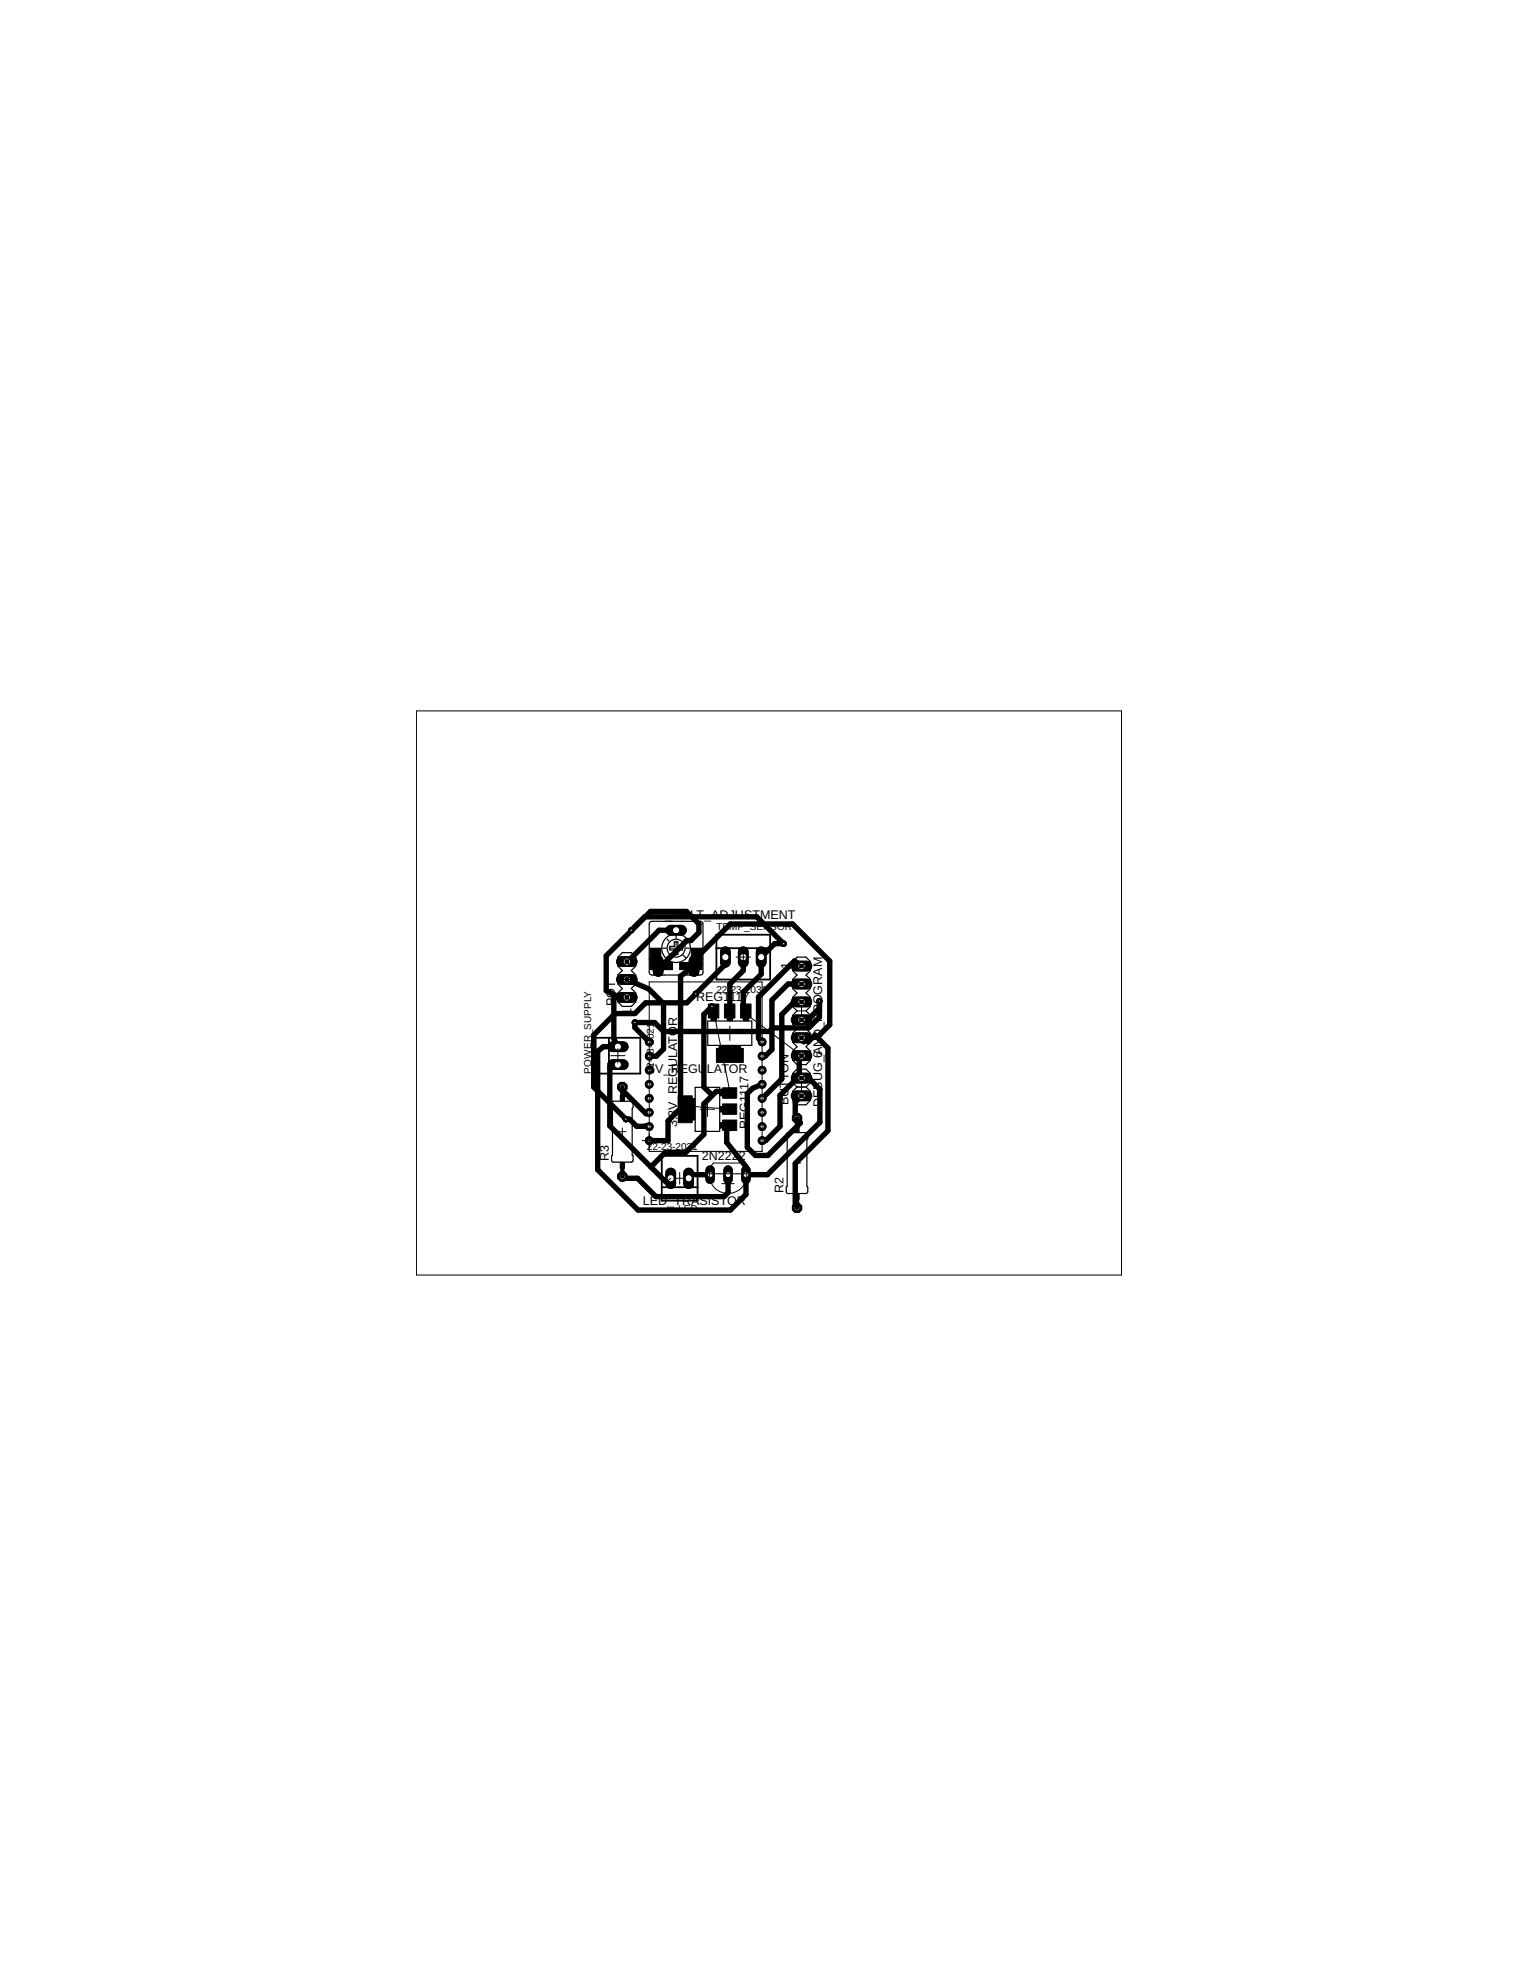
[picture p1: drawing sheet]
<svg xmlns="http://www.w3.org/2000/svg" width="216mm" height="279mm" viewBox="0 0 216 279" stroke-linecap="round" stroke-linejoin="round" font-family="sans-serif">
<defs><g id="words">
<g font-size="1.8">
<text x="93.3" y="130.2">1_VOLT_ADJUSTMENT</text>
<text x="112" y="137.3" transform="rotate(-90 112 137.3)">1</text>
<text x="87.2" y="142.7" transform="rotate(-90 87.2 142.7)">POT</text>
<text x="89.5" y="143.9" transform="rotate(-90 89.5 143.9)">1</text>
<text x="98.7" y="141.9">REG1117</text>
<text x="91.9" y="152.1">5V_REGU</text>
<text x="100.2" y="152.1">LATOR</text>
<text x="96" y="159.8" transform="rotate(-90 96 159.8)">3.3V_REGULATOR</text>
<text x="106.1" y="160" transform="rotate(-90 106.1 160)">REG1117</text>
<text x="111.8" y="156.7" transform="rotate(-90 111.8 156.7)">BUTTON</text>
<text x="116.5" y="156.9" transform="rotate(-90 116.5 156.9)">DEBUG_6AND_PROGRAM</text>
<text x="86.3" y="164.6" transform="rotate(-90 86.3 164.6)">R3</text>
<text x="99.5" y="164.5">2N2222</text>
<text x="91.1" y="170.8">LED_TRASISTOR</text>
<text x="111.1" y="169.1" transform="rotate(-90 111.1 169.1)">R2</text>
</g>
<g font-size="1.4">
<text x="101.6" y="131.9">TEMP_SENSOR</text>
<text x="101.6" y="140.8">22-</text>
<text x="103.6" y="140.8">23-</text>
<text x="105.6" y="140.8">2031</text>
<text x="83.8" y="152.2" transform="rotate(-90 83.8 152.2)">POWER_SUPPLY</text>
<text x="92.7" y="152.2" transform="rotate(-90 92.7 152.2)">22-23-2021</text>
<text x="91.7" y="163">22-23-2021</text>
<text x="96.1" y="171.9">LED</text>
</g>
</g></defs>
<g fill="none" stroke="#000" stroke-width=".76">
<path d="M88.9 138.9l3.1 1.3 2.1 2.1v6.4l-1.1 1h-1M93.3 136.9h.4l3.7-3.6h.5l1.2-1.1v-1.2l-1.8-1.8h-5.1l-6.3 6.3v4.9l1.9 1M95.8 131.9h-2.4l-4.4 4.3-.1 .1M102.8 135.7v1l-4.2 4.2M105.4 135.7v1.9l-1.9 1.9v3.8M111.1 133.8h-1.3l-1.9 1.9v2.4l-2.5 2.5v3.3h.6M113.6 139.5h-1.9l-2.3 2.3v7l-.9 .9h-.5M113.6 136.9l-1-.7-5.1 5.1v5.9l.5 .5M87.6 150.9l-1.2 .4v8.3l8 8M88.2 154.1v.4l3.4 3.4 .4-.2M88.7 158.6h.5l1.1 1.1 1.3-.1 .4 .1M88.9 141.4h-1.7l-.2 .2v5.6l.6 1.2h-2.1l-.8 .6v16.8l5.7 5.7h13.1l2.2-2.2v-3.9l-2.7-3.5v-1.7l.5-.4"/>
<path d="M90 144.9v.8l2 2M96.9 156.7l-2.2 2.2v2.8h-2.7M100.9 142.7l-1.1 1.1v10.3l1.1 1.1M103.5 154.7h-1.9l-1.8 1.8v4.3l-2.6 2.5h-2.9l-2 2.1M108 153.7l-1.3 .6-.8 .7v7.6l1.2 1.2h1.8l4.6-4.6-.5-.7h-.3v-2.3l.9-.9M113.6 152.8l-.4-.1-2.6 2.6v4.4l-2.1 2h-.5M113.6 152.8h1l1.6 1.6v4.7l-7.4 7.4h-3.1M113.6 149.6l-.3 .3v2.9l.1 .1 .2-.1M113.6 147.1v.2l.3 .4 .4-.3 .3 .3 .9-1 1.9 1.9v11.7l-4.7 4.6v6.2l.3 .1M113.6 142l-.7-.3-2.1 2.1v9.2l-2.8 2.7M115.8 147l1.8-1.7v-9.1l-5.2-5.2h-8.9l-5.1 5.1v.8l-1.9 1.5v18.7M116.2 141.9v1l-1.7 1.7h-.9"/>
<path d="M95.1 166.5v.5M100.4 166.2l.3 .3h-2.6l-.5 .5M103.2 166.5v2.6l-.6 .5h-9.6l-2.6-2.6h-1.7l-.5-.2"/>
</g>
<path d="M95.1 131.9h1.5" fill="none" stroke="#000" stroke-width="1.5"/>
<circle cx="95.8" cy="131.9" r=".51" fill="#fff" stroke="#000" stroke-width=".14"/>
<path d="M93.3 136.2v1.5" fill="none" stroke="#000" stroke-width="1.5"/>
<circle cx="93.3" cy="136.9" r=".51" fill="#fff" stroke="#000" stroke-width=".14"/>
<path d="M98.4 136.2v1.5" fill="none" stroke="#000" stroke-width="1.5"/>
<circle cx="98.4" cy="136.9" r=".51" fill="#fff" stroke="#000" stroke-width=".14"/>
<circle cx="92" cy="161.7" r=".55" fill="#000" stroke="#000" stroke-width=".14"/>
<circle cx="92" cy="161.7" r=".3" fill="#fff" stroke="#000" stroke-width=".14"/>
<circle cx="92" cy="159.7" r=".55" fill="#000" stroke="#000" stroke-width=".14"/>
<circle cx="92" cy="159.7" r=".3" fill="#fff" stroke="#000" stroke-width=".14"/>
<circle cx="92" cy="157.7" r=".55" fill="#000" stroke="#000" stroke-width=".14"/>
<circle cx="92" cy="157.7" r=".3" fill="#fff" stroke="#000" stroke-width=".14"/>
<circle cx="92" cy="155.7" r=".55" fill="#000" stroke="#000" stroke-width=".14"/>
<circle cx="92" cy="155.7" r=".3" fill="#fff" stroke="#000" stroke-width=".14"/>
<circle cx="92" cy="153.7" r=".55" fill="#000" stroke="#000" stroke-width=".14"/>
<circle cx="92" cy="153.7" r=".3" fill="#fff" stroke="#000" stroke-width=".14"/>
<circle cx="92" cy="151.7" r=".55" fill="#000" stroke="#000" stroke-width=".14"/>
<circle cx="92" cy="151.7" r=".3" fill="#fff" stroke="#000" stroke-width=".14"/>
<circle cx="92" cy="149.7" r=".55" fill="#000" stroke="#000" stroke-width=".14"/>
<circle cx="92" cy="149.7" r=".3" fill="#fff" stroke="#000" stroke-width=".14"/>
<circle cx="92" cy="147.7" r=".55" fill="#000" stroke="#000" stroke-width=".14"/>
<circle cx="92" cy="147.7" r=".3" fill="#fff" stroke="#000" stroke-width=".14"/>
<circle cx="108" cy="161.7" r=".55" fill="#000" stroke="#000" stroke-width=".14"/>
<circle cx="108" cy="161.7" r=".3" fill="#fff" stroke="#000" stroke-width=".14"/>
<circle cx="108" cy="159.7" r=".55" fill="#000" stroke="#000" stroke-width=".14"/>
<circle cx="108" cy="159.7" r=".3" fill="#fff" stroke="#000" stroke-width=".14"/>
<circle cx="108" cy="157.7" r=".55" fill="#000" stroke="#000" stroke-width=".14"/>
<circle cx="108" cy="157.7" r=".3" fill="#fff" stroke="#000" stroke-width=".14"/>
<circle cx="108" cy="155.7" r=".55" fill="#000" stroke="#000" stroke-width=".14"/>
<circle cx="108" cy="155.7" r=".3" fill="#fff" stroke="#000" stroke-width=".14"/>
<circle cx="108" cy="153.7" r=".55" fill="#000" stroke="#000" stroke-width=".14"/>
<circle cx="108" cy="153.7" r=".3" fill="#fff" stroke="#000" stroke-width=".14"/>
<circle cx="108" cy="151.7" r=".55" fill="#000" stroke="#000" stroke-width=".14"/>
<circle cx="108" cy="151.7" r=".3" fill="#fff" stroke="#000" stroke-width=".14"/>
<circle cx="108" cy="149.7" r=".55" fill="#000" stroke="#000" stroke-width=".14"/>
<circle cx="108" cy="149.7" r=".3" fill="#fff" stroke="#000" stroke-width=".14"/>
<circle cx="108" cy="147.7" r=".55" fill="#000" stroke="#000" stroke-width=".14"/>
<circle cx="108" cy="147.7" r=".3" fill="#fff" stroke="#000" stroke-width=".14"/>
<path d="M112.9 136.9h1.5" fill="none" stroke="#000" stroke-width="1.5"/>
<circle cx="113.6" cy="136.9" r=".51" fill="#fff" stroke="#000" stroke-width=".14"/>
<path d="M112.9 139.5h1.5" fill="none" stroke="#000" stroke-width="1.5"/>
<circle cx="113.6" cy="139.5" r=".51" fill="#fff" stroke="#000" stroke-width=".14"/>
<path d="M112.9 142h1.5" fill="none" stroke="#000" stroke-width="1.5"/>
<circle cx="113.6" cy="142" r=".51" fill="#fff" stroke="#000" stroke-width=".14"/>
<path d="M112.9 144.6h1.5" fill="none" stroke="#000" stroke-width="1.5"/>
<circle cx="113.6" cy="144.6" r=".51" fill="#fff" stroke="#000" stroke-width=".14"/>
<path d="M112.9 147.1h1.5" fill="none" stroke="#000" stroke-width="1.5"/>
<circle cx="113.6" cy="147.1" r=".51" fill="#fff" stroke="#000" stroke-width=".14"/>
<path d="M112.9 149.6h1.5" fill="none" stroke="#000" stroke-width="1.5"/>
<circle cx="113.6" cy="149.6" r=".51" fill="#fff" stroke="#000" stroke-width=".14"/>
<circle cx="113" cy="171.2" r=".71" fill="#000" stroke="#000" stroke-width=".14"/>
<circle cx="113" cy="171.2" r=".4" fill="#fff" stroke="#000" stroke-width=".14"/>
<circle cx="113" cy="158.5" r=".71" fill="#000" stroke="#000" stroke-width=".14"/>
<circle cx="113" cy="158.5" r=".4" fill="#fff" stroke="#000" stroke-width=".14"/>
<path d="M112.9 155.3h1.5" fill="none" stroke="#000" stroke-width="1.5"/>
<circle cx="113.6" cy="155.3" r=".51" fill="#fff" stroke="#000" stroke-width=".14"/>
<path d="M112.9 152.8h1.5" fill="none" stroke="#000" stroke-width="1.5"/>
<circle cx="113.6" cy="152.8" r=".51" fill="#fff" stroke="#000" stroke-width=".14"/>
<path d="M105.7 165.9v1.3" fill="none" stroke="#000" stroke-width="1.3"/>
<circle cx="105.7" cy="166.5" r=".4" fill="#fff" stroke="#000" stroke-width=".14"/>
<path d="M100.7 165.9v1.3" fill="none" stroke="#000" stroke-width="1.3"/>
<circle cx="100.7" cy="166.5" r=".4" fill="#fff" stroke="#000" stroke-width=".14"/>
<path d="M103.2 165.9v1.3" fill="none" stroke="#000" stroke-width="1.3"/>
<circle cx="103.2" cy="166.5" r=".4" fill="#fff" stroke="#000" stroke-width=".14"/>
<circle cx="88.2" cy="166.8" r=".71" fill="#000" stroke="#000" stroke-width=".14"/>
<circle cx="88.2" cy="166.8" r=".4" fill="#fff" stroke="#000" stroke-width=".14"/>
<circle cx="88.2" cy="154.1" r=".71" fill="#000" stroke="#000" stroke-width=".14"/>
<circle cx="88.2" cy="154.1" r=".4" fill="#fff" stroke="#000" stroke-width=".14"/>
<path d="M97.6 166.3v1.5" fill="none" stroke="#000" stroke-width="1.5"/>
<circle cx="97.6" cy="167" r=".51" fill="#fff" stroke="#000" stroke-width=".14"/>
<path d="M95.1 166.3v1.5" fill="none" stroke="#000" stroke-width="1.5"/>
<circle cx="95.1" cy="167" r=".51" fill="#fff" stroke="#000" stroke-width=".14"/>
<path d="M86.8 150.9h1.5" fill="none" stroke="#000" stroke-width="1.5"/>
<circle cx="87.6" cy="150.9" r=".51" fill="#fff" stroke="#000" stroke-width=".14"/>
<path d="M86.8 148.4h1.5" fill="none" stroke="#000" stroke-width="1.5"/>
<circle cx="87.6" cy="148.4" r=".51" fill="#fff" stroke="#000" stroke-width=".14"/>
<path d="M102.8 134.9v1.5" fill="none" stroke="#000" stroke-width="1.5"/>
<circle cx="102.8" cy="135.7" r=".51" fill="#fff" stroke="#000" stroke-width=".14"/>
<path d="M105.4 134.9v1.5" fill="none" stroke="#000" stroke-width="1.5"/>
<circle cx="105.4" cy="135.7" r=".51" fill="#fff" stroke="#000" stroke-width=".14"/>
<path d="M107.9 134.9v1.5" fill="none" stroke="#000" stroke-width="1.5"/>
<circle cx="107.9" cy="135.7" r=".51" fill="#fff" stroke="#000" stroke-width=".14"/>
<path d="M88.1 141.4h1.5" fill="none" stroke="#000" stroke-width="1.5"/>
<circle cx="88.9" cy="141.4" r=".51" fill="#fff" stroke="#000" stroke-width=".14"/>
<path d="M88.1 138.9h1.5" fill="none" stroke="#000" stroke-width="1.5"/>
<circle cx="88.9" cy="138.9" r=".51" fill="#fff" stroke="#000" stroke-width=".14"/>
<path d="M88.1 136.3h1.5" fill="none" stroke="#000" stroke-width="1.5"/>
<circle cx="88.9" cy="136.3" r=".51" fill="#fff" stroke="#000" stroke-width=".14"/>
<circle cx="111.1" cy="133.8" r=".38" fill="#000" stroke="#000" stroke-width=".14"/>
<circle cx="111.1" cy="133.8" r=".17" fill="#fff" stroke="#000" stroke-width=".14"/>
<circle cx="111.1" cy="133.8" r=".38" fill="#000" stroke="#000" stroke-width=".14"/>
<circle cx="111.1" cy="133.8" r=".17" fill="#fff" stroke="#000" stroke-width=".14"/>
<circle cx="116.2" cy="141.9" r=".38" fill="#000" stroke="#000" stroke-width=".14"/>
<circle cx="116.2" cy="141.9" r=".17" fill="#fff" stroke="#000" stroke-width=".14"/>
<circle cx="90" cy="144.9" r=".38" fill="#000" stroke="#000" stroke-width=".14"/>
<circle cx="90" cy="144.9" r=".17" fill="#fff" stroke="#000" stroke-width=".14"/>
<circle cx="98.6" cy="140.9" r=".38" fill="#000" stroke="#000" stroke-width=".14"/>
<circle cx="98.6" cy="140.9" r=".17" fill="#fff" stroke="#000" stroke-width=".14"/>
<circle cx="98.6" cy="140.9" r=".38" fill="#000" stroke="#000" stroke-width=".14"/>
<circle cx="98.6" cy="140.9" r=".17" fill="#fff" stroke="#000" stroke-width=".14"/>
<circle cx="88.7" cy="158.6" r=".38" fill="#000" stroke="#000" stroke-width=".14"/>
<circle cx="88.7" cy="158.6" r=".17" fill="#fff" stroke="#000" stroke-width=".14"/>
<circle cx="88.7" cy="158.6" r=".38" fill="#000" stroke="#000" stroke-width=".14"/>
<circle cx="88.7" cy="158.6" r=".17" fill="#fff" stroke="#000" stroke-width=".14"/>
<circle cx="100.9" cy="142.7" r=".38" fill="#000" stroke="#000" stroke-width=".14"/>
<circle cx="100.9" cy="142.7" r=".17" fill="#fff" stroke="#000" stroke-width=".14"/>
<circle cx="103.5" cy="154.7" r=".38" fill="#000" stroke="#000" stroke-width=".14"/>
<circle cx="103.5" cy="154.7" r=".17" fill="#fff" stroke="#000" stroke-width=".14"/>
<circle cx="89.5" cy="131.9" r=".38" fill="#000" stroke="#000" stroke-width=".14"/>
<circle cx="89.5" cy="131.9" r=".17" fill="#fff" stroke="#000" stroke-width=".14"/>
<circle cx="90" cy="144.9" r=".38" fill="#000" stroke="#000" stroke-width=".14"/>
<circle cx="90" cy="144.9" r=".17" fill="#fff" stroke="#000" stroke-width=".14"/>
<path d="M96.1 155.3h2v3.9h-2zM100.4 142.3h1.5v2h-1.5zM101.6 148.6h3.8v2h-3.8zM102.4 158.8h2v1.5h-2zM102.4 156.5h2v1.5h-2zM102.4 154.2h2v1.5h-2zM102.7 142.3h1.5v2h-1.5zM105 142.3h1.5v2h-1.5z" fill="#000" stroke="#000" stroke-width=".14"/>
<path d="M89.5 131.9l1.9-1.9h15.9l3.8 3.8M98.6 140.9l-1.2 1.3h-5.9l-1.5 1.5h-2.8l-3 3v7.4l4.5 4.5M100.9 142.7l.3 .2v.4l-.3-.2zM116.2 141.9v2.3l-1.6 1.5h-5l-.5 .5h-15l-1.3-1.3h-2.8" fill="none" stroke="#000" stroke-width=".76"/>
<path d="M95.1 131.9h1.5" fill="none" stroke="#000" stroke-width="1.5"/>
<circle cx="95.8" cy="131.9" r=".51" fill="#fff" stroke="#000" stroke-width=".14"/>
<path d="M93.3 136.2v1.5" fill="none" stroke="#000" stroke-width="1.5"/>
<circle cx="93.3" cy="136.9" r=".51" fill="#fff" stroke="#000" stroke-width=".14"/>
<path d="M98.4 136.2v1.5" fill="none" stroke="#000" stroke-width="1.5"/>
<circle cx="98.4" cy="136.9" r=".51" fill="#fff" stroke="#000" stroke-width=".14"/>
<circle cx="92" cy="161.7" r=".55" fill="#000" stroke="#000" stroke-width=".14"/>
<circle cx="92" cy="161.7" r=".3" fill="#fff" stroke="#000" stroke-width=".14"/>
<circle cx="92" cy="159.7" r=".55" fill="#000" stroke="#000" stroke-width=".14"/>
<circle cx="92" cy="159.7" r=".3" fill="#fff" stroke="#000" stroke-width=".14"/>
<circle cx="92" cy="157.7" r=".55" fill="#000" stroke="#000" stroke-width=".14"/>
<circle cx="92" cy="157.7" r=".3" fill="#fff" stroke="#000" stroke-width=".14"/>
<circle cx="92" cy="155.7" r=".55" fill="#000" stroke="#000" stroke-width=".14"/>
<circle cx="92" cy="155.7" r=".3" fill="#fff" stroke="#000" stroke-width=".14"/>
<circle cx="92" cy="153.7" r=".55" fill="#000" stroke="#000" stroke-width=".14"/>
<circle cx="92" cy="153.7" r=".3" fill="#fff" stroke="#000" stroke-width=".14"/>
<circle cx="92" cy="151.7" r=".55" fill="#000" stroke="#000" stroke-width=".14"/>
<circle cx="92" cy="151.7" r=".3" fill="#fff" stroke="#000" stroke-width=".14"/>
<circle cx="92" cy="149.7" r=".55" fill="#000" stroke="#000" stroke-width=".14"/>
<circle cx="92" cy="149.7" r=".3" fill="#fff" stroke="#000" stroke-width=".14"/>
<circle cx="92" cy="147.7" r=".55" fill="#000" stroke="#000" stroke-width=".14"/>
<circle cx="92" cy="147.7" r=".3" fill="#fff" stroke="#000" stroke-width=".14"/>
<circle cx="108" cy="161.7" r=".55" fill="#000" stroke="#000" stroke-width=".14"/>
<circle cx="108" cy="161.7" r=".3" fill="#fff" stroke="#000" stroke-width=".14"/>
<circle cx="108" cy="159.7" r=".55" fill="#000" stroke="#000" stroke-width=".14"/>
<circle cx="108" cy="159.7" r=".3" fill="#fff" stroke="#000" stroke-width=".14"/>
<circle cx="108" cy="157.7" r=".55" fill="#000" stroke="#000" stroke-width=".14"/>
<circle cx="108" cy="157.7" r=".3" fill="#fff" stroke="#000" stroke-width=".14"/>
<circle cx="108" cy="155.7" r=".55" fill="#000" stroke="#000" stroke-width=".14"/>
<circle cx="108" cy="155.7" r=".3" fill="#fff" stroke="#000" stroke-width=".14"/>
<circle cx="108" cy="153.7" r=".55" fill="#000" stroke="#000" stroke-width=".14"/>
<circle cx="108" cy="153.7" r=".3" fill="#fff" stroke="#000" stroke-width=".14"/>
<circle cx="108" cy="151.7" r=".55" fill="#000" stroke="#000" stroke-width=".14"/>
<circle cx="108" cy="151.7" r=".3" fill="#fff" stroke="#000" stroke-width=".14"/>
<circle cx="108" cy="149.7" r=".55" fill="#000" stroke="#000" stroke-width=".14"/>
<circle cx="108" cy="149.7" r=".3" fill="#fff" stroke="#000" stroke-width=".14"/>
<circle cx="108" cy="147.7" r=".55" fill="#000" stroke="#000" stroke-width=".14"/>
<circle cx="108" cy="147.7" r=".3" fill="#fff" stroke="#000" stroke-width=".14"/>
<path d="M112.9 136.9h1.5" fill="none" stroke="#000" stroke-width="1.5"/>
<circle cx="113.6" cy="136.9" r=".51" fill="#fff" stroke="#000" stroke-width=".14"/>
<path d="M112.9 139.5h1.5" fill="none" stroke="#000" stroke-width="1.5"/>
<circle cx="113.6" cy="139.5" r=".51" fill="#fff" stroke="#000" stroke-width=".14"/>
<path d="M112.9 142h1.5" fill="none" stroke="#000" stroke-width="1.5"/>
<circle cx="113.6" cy="142" r=".51" fill="#fff" stroke="#000" stroke-width=".14"/>
<path d="M112.9 144.6h1.5" fill="none" stroke="#000" stroke-width="1.5"/>
<circle cx="113.6" cy="144.6" r=".51" fill="#fff" stroke="#000" stroke-width=".14"/>
<path d="M112.9 147.1h1.5" fill="none" stroke="#000" stroke-width="1.5"/>
<circle cx="113.6" cy="147.1" r=".51" fill="#fff" stroke="#000" stroke-width=".14"/>
<path d="M112.9 149.6h1.5" fill="none" stroke="#000" stroke-width="1.5"/>
<circle cx="113.6" cy="149.6" r=".51" fill="#fff" stroke="#000" stroke-width=".14"/>
<circle cx="113" cy="171.2" r=".71" fill="#000" stroke="#000" stroke-width=".14"/>
<circle cx="113" cy="171.2" r=".4" fill="#fff" stroke="#000" stroke-width=".14"/>
<circle cx="113" cy="158.5" r=".71" fill="#000" stroke="#000" stroke-width=".14"/>
<circle cx="113" cy="158.5" r=".4" fill="#fff" stroke="#000" stroke-width=".14"/>
<path d="M112.9 155.3h1.5" fill="none" stroke="#000" stroke-width="1.5"/>
<circle cx="113.6" cy="155.3" r=".51" fill="#fff" stroke="#000" stroke-width=".14"/>
<path d="M112.9 152.8h1.5" fill="none" stroke="#000" stroke-width="1.5"/>
<circle cx="113.6" cy="152.8" r=".51" fill="#fff" stroke="#000" stroke-width=".14"/>
<path d="M105.7 165.9v1.3" fill="none" stroke="#000" stroke-width="1.3"/>
<circle cx="105.7" cy="166.5" r=".4" fill="#fff" stroke="#000" stroke-width=".14"/>
<path d="M100.7 165.9v1.3" fill="none" stroke="#000" stroke-width="1.3"/>
<circle cx="100.7" cy="166.5" r=".4" fill="#fff" stroke="#000" stroke-width=".14"/>
<path d="M103.2 165.9v1.3" fill="none" stroke="#000" stroke-width="1.3"/>
<circle cx="103.2" cy="166.5" r=".4" fill="#fff" stroke="#000" stroke-width=".14"/>
<circle cx="88.2" cy="166.8" r=".71" fill="#000" stroke="#000" stroke-width=".14"/>
<circle cx="88.2" cy="166.8" r=".4" fill="#fff" stroke="#000" stroke-width=".14"/>
<circle cx="88.2" cy="154.1" r=".71" fill="#000" stroke="#000" stroke-width=".14"/>
<circle cx="88.2" cy="154.1" r=".4" fill="#fff" stroke="#000" stroke-width=".14"/>
<path d="M97.6 166.3v1.5" fill="none" stroke="#000" stroke-width="1.5"/>
<circle cx="97.6" cy="167" r=".51" fill="#fff" stroke="#000" stroke-width=".14"/>
<path d="M95.1 166.3v1.5" fill="none" stroke="#000" stroke-width="1.5"/>
<circle cx="95.1" cy="167" r=".51" fill="#fff" stroke="#000" stroke-width=".14"/>
<path d="M86.8 150.9h1.5" fill="none" stroke="#000" stroke-width="1.5"/>
<circle cx="87.6" cy="150.9" r=".51" fill="#fff" stroke="#000" stroke-width=".14"/>
<path d="M86.8 148.4h1.5" fill="none" stroke="#000" stroke-width="1.5"/>
<circle cx="87.6" cy="148.4" r=".51" fill="#fff" stroke="#000" stroke-width=".14"/>
<path d="M102.8 134.9v1.5" fill="none" stroke="#000" stroke-width="1.5"/>
<circle cx="102.8" cy="135.7" r=".51" fill="#fff" stroke="#000" stroke-width=".14"/>
<path d="M105.4 134.9v1.5" fill="none" stroke="#000" stroke-width="1.5"/>
<circle cx="105.4" cy="135.7" r=".51" fill="#fff" stroke="#000" stroke-width=".14"/>
<path d="M107.9 134.9v1.5" fill="none" stroke="#000" stroke-width="1.5"/>
<circle cx="107.9" cy="135.7" r=".51" fill="#fff" stroke="#000" stroke-width=".14"/>
<path d="M88.1 141.4h1.5" fill="none" stroke="#000" stroke-width="1.5"/>
<circle cx="88.9" cy="141.4" r=".51" fill="#fff" stroke="#000" stroke-width=".14"/>
<path d="M88.1 138.9h1.5" fill="none" stroke="#000" stroke-width="1.5"/>
<circle cx="88.9" cy="138.9" r=".51" fill="#fff" stroke="#000" stroke-width=".14"/>
<path d="M88.1 136.3h1.5" fill="none" stroke="#000" stroke-width="1.5"/>
<circle cx="88.9" cy="136.3" r=".51" fill="#fff" stroke="#000" stroke-width=".14"/>
<circle cx="111.1" cy="133.8" r=".38" fill="#000" stroke="#000" stroke-width=".14"/>
<circle cx="111.1" cy="133.8" r=".17" fill="#fff" stroke="#000" stroke-width=".14"/>
<circle cx="111.1" cy="133.8" r=".38" fill="#000" stroke="#000" stroke-width=".14"/>
<circle cx="111.1" cy="133.8" r=".17" fill="#fff" stroke="#000" stroke-width=".14"/>
<circle cx="116.2" cy="141.9" r=".38" fill="#000" stroke="#000" stroke-width=".14"/>
<circle cx="116.2" cy="141.9" r=".17" fill="#fff" stroke="#000" stroke-width=".14"/>
<circle cx="90" cy="144.9" r=".38" fill="#000" stroke="#000" stroke-width=".14"/>
<circle cx="90" cy="144.9" r=".17" fill="#fff" stroke="#000" stroke-width=".14"/>
<circle cx="98.6" cy="140.9" r=".38" fill="#000" stroke="#000" stroke-width=".14"/>
<circle cx="98.6" cy="140.9" r=".17" fill="#fff" stroke="#000" stroke-width=".14"/>
<circle cx="98.6" cy="140.9" r=".38" fill="#000" stroke="#000" stroke-width=".14"/>
<circle cx="98.6" cy="140.9" r=".17" fill="#fff" stroke="#000" stroke-width=".14"/>
<circle cx="88.7" cy="158.6" r=".38" fill="#000" stroke="#000" stroke-width=".14"/>
<circle cx="88.7" cy="158.6" r=".17" fill="#fff" stroke="#000" stroke-width=".14"/>
<circle cx="88.7" cy="158.6" r=".38" fill="#000" stroke="#000" stroke-width=".14"/>
<circle cx="88.7" cy="158.6" r=".17" fill="#fff" stroke="#000" stroke-width=".14"/>
<circle cx="100.9" cy="142.7" r=".38" fill="#000" stroke="#000" stroke-width=".14"/>
<circle cx="100.9" cy="142.7" r=".17" fill="#fff" stroke="#000" stroke-width=".14"/>
<circle cx="103.5" cy="154.7" r=".38" fill="#000" stroke="#000" stroke-width=".14"/>
<circle cx="103.5" cy="154.7" r=".17" fill="#fff" stroke="#000" stroke-width=".14"/>
<circle cx="89.5" cy="131.9" r=".38" fill="#000" stroke="#000" stroke-width=".14"/>
<circle cx="89.5" cy="131.9" r=".17" fill="#fff" stroke="#000" stroke-width=".14"/>
<circle cx="90" cy="144.9" r=".38" fill="#000" stroke="#000" stroke-width=".14"/>
<circle cx="90" cy="144.9" r=".17" fill="#fff" stroke="#000" stroke-width=".14"/>
<g fill="none" stroke="#000" stroke-width=".17">
<path d="M88.2 135h1.3l.6 .7v1.2l-.6 .7 .6 .6v1.3l-.6 .6 .6 .7v1.2l-.6 .7h-1.3l-.6-.7v-1.2l.6-.7-.6-.6v-1.3l.6-.6-.6-.7v-1.2zM92.1 130.7l.3-.1h6.9a.36 .36 0 0 1 .4 .4v6.8a.36 .36 0 0 1-.4 .4h-6.9a.36 .36 0 0 1-.4-.4v-6.8zM93.9 134.4h.5M94.6 133.1l.2 .3M95 134.2h.6v-.7h.5v.7h.6v.5h-.6v.6h-.5v-.6h-.6zM95 135.3l-.6 .5M95.8 132.5v.5M96.7 135.3l.5 .5M97.1 133.1l-.2 .3M97.2 134.4h.5M112.4 136.3l.6-.6h1.3l.6 .6v1.3l-.6 .6 .6 .7v1.2l-.6 .7 .6 .6v1.3l-.6 .6 .6 .6v1.3l-.6 .6 .6 .7v1.2l-.6 .7 .6 .6v1.3l-.6 .6h-1.3l-.6-.6v-1.3l.6-.6-.6-.7v-1.2l.6-.7-.6-.6v-1.3l.6-.6-.6-.6v-1.3l.6-.6-.6-.7v-1.2l.6-.7-.6-.6zM86.8 156.2l.2-.1h2.5l.2 .2v.7l-.1 .1v6.6l.1 .2v.6l-.1 .2h-2.6l-.3-.1v-.7l.1-.2v-6.6l-.1-.1z"/>
<path d="M98.6 154.1h3.4v6.3h-3.4zM100.3 144.7h6.3v3.5h-6.3zM113 154.1l-.6-.6v-1.3l.6-.6h1.3l.6 .6v1.3l-.6 .6M113 154.1l-.6 .6v1.3l.6 .6h1.3l.6-.6v-1.3l-.6-.6M113 154.1h1.3M111.5 160.6l.2-.1h2.6l.2 .2v.7l-.1 .2v6.6l.1 .1v.6l-.2 .3h-2.6l-.2-.2v-.7l.1-.1z"/>
<circle cx="95.8" cy="134.4" r="2.03"/>
<circle cx="95.8" cy="134.4" r="1.27"/>
</g>
<g fill="none" stroke="#000" stroke-width=".14">
<path d="M59 100.8h100v79.9h-100zM88.3 138.9h1.1M88.9 138.3v1.1M92 139.2h16v24h-16zM94.8 134.4h2.1M95.8 133.4v2M104.4 135.7h2M105.4 134.7v2M86.6 149.6h2M87.6 148.6v2.1M88.2 159.9v1.1M96.9 156.7l6.5 .5"/>
<path d="M99.3 157.2h2M100.3 156.2v2.1M101.2 143.3l2.2 11.6M102.4 146.5h2.1M103.4 159.5l.1 .3M103.5 145.5v2M103.5 143.3h-.1M105.7 143.3l.3 .6 7.6 5.7M112.9 143.3h1.4M113.1 154.1h1.1M113.6 142.6v1.4M113.6 153.5v1.1"/>
<path d="M87.7 160.4h1.1M91 161.7h2M95.1 167l-.7 .6M95.5 167h1.7M96.4 166.2v1.7M100.5 166.4a2.67 2.67 0 0 0 2.7 2.8 2.67 2.67 0 0 0 2.7-2.8M100.5 166.4h5.4M100.8 165.4l.3-.5h4.2l.4 .8 .2 .7M100.8 165.4l-.3 1M102.3 167.8h1.8M103.2 166.9v1.8M112.5 164.9h1"/>
<path d="M113 164.3v1.1"/>
</g>
<g fill="#000" stroke="#000" stroke-width=".14">
<path d="M88.6 138.6h.5v.5h-.5zM88.6 136.1h.5v.5h-.5zM92.2 134.4h1.5v2.7h-1.5zM92.2 136.4h3.1v1.1h-3.1zM92.7 137.5h1.2v.7h-1.2zM96.4 136.4h3.1v1.1h-3.1zM97.7 137.5h1.3v.7h-1.3zM98 134.4h1.5v2.7h-1.5zM113.4 139.2h.5v.5h-.5zM113.4 136.7h.5v.5h-.5zM87.9 155.3h.6v.8h-.6zM88.6 141.1h.5v.5h-.5z"/>
<path d="M97 155.7h1.5v3.1h-1.5zM100.8 143.2h.8v1.5h-.8zM101.9 148.3h3.1v1.5h-3.1zM102.1 159.2h1.5v.7h-1.5zM102.1 154.6h1.5v.7h-1.5zM102.1 156.9h1.5v.7h-1.5zM103.1 143.2h.7v1.5h-.7zM105.4 143.2h.7v1.5h-.7zM112.7 159.7h.6v.8h-.6zM113.4 141.8h.5v.5h-.5zM113.4 146.9h.5v.5h-.5zM113.4 144.3h.5v.5h-.5z"/>
<path d="M113.4 149.4h.5v.5h-.5zM113.4 155.1h.5v.5h-.5zM113.4 152.6h.5v.5h-.5zM87.9 164.8h.6v.8h-.6zM112.7 169.2h.6v.9h-.6z"/>
</g>
<path d="M101.6 132.5h7.6v6.4h-7.6zM101.6 134.4h7.6M84.4 147.1h6.4v5.1h-6.4zM86.3 147.1v5.1M93.8 163.9h5.1v6.3h-5.1zM93.8 168.3h5.1" fill="none" stroke="#000" stroke-width=".25"/>
<path d="M88.2 154.1v1.2M113 158.5v1.3M88.2 165.5v1.3M113 169.9v1.3" fill="none" stroke="#000" stroke-width=".61"/>
<use href="#words"/>
</svg>
